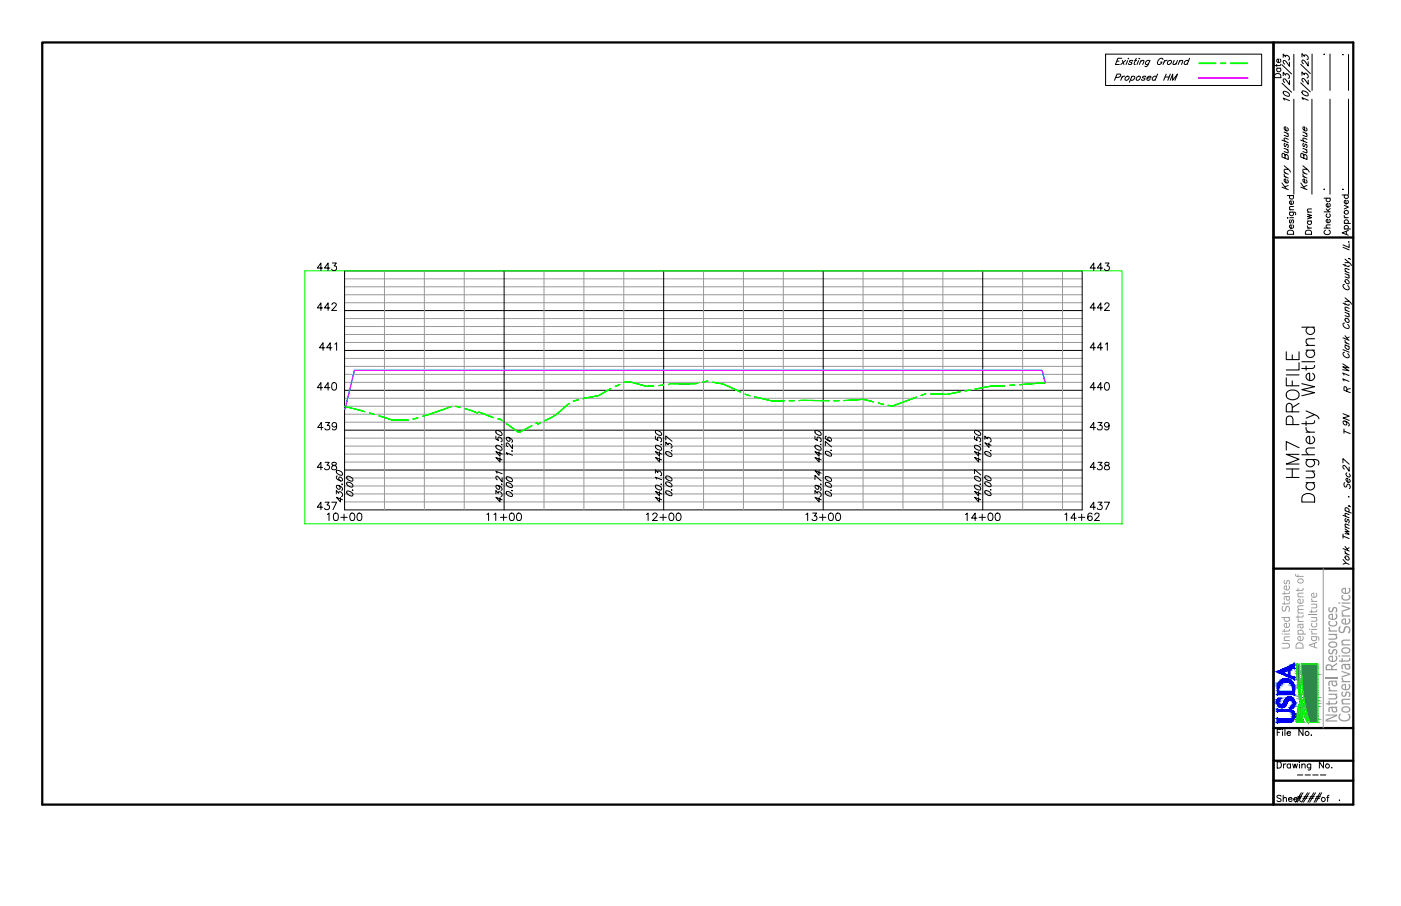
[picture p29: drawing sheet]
<svg xmlns="http://www.w3.org/2000/svg" width="432mm" height="279mm" viewBox="0 0 432 279" stroke-linecap="round" stroke-linejoin="round" font-family="sans-serif">
<defs><g id="words">
<text font-size="9" x="407.3" y="156.2" transform="rotate(-90 407.3 156.2)">Daugherty Wetland</text>
<text font-size="7.3" x="401.1" y="148.3" transform="rotate(-90 401.1 148.3)">HM7 PROFILE</text>
<text font-size="6.4" x="398.1" y="248.7">####</text>
<g font-size="6" fill="#989898">
<text x="412.1" y="222.9" transform="rotate(-90 412.1 222.9)">Natural Resources</text>
<text x="416.1" y="222.7" transform="rotate(-90 416.1 222.7)">Conservation Service</text>
</g>
<g font-size="5.1">
<text x="395.7" y="25" transform="rotate(-90 395.7 25)">Date</text>
<text x="405.2" y="73.5" transform="rotate(-90 405.2 73.5)">Drawn</text>
<text x="416.8" y="132.6" transform="rotate(-90 416.8 132.6)">9N</text>
<text x="416.8" y="146.6" transform="rotate(-90 416.8 146.6)">27</text>
</g>
<g font-size="4.7">
<text x="410.7" y="73.5" transform="rotate(-90 410.7 73.5)">Checked</text>
<text x="416.5" y="118.9" transform="rotate(-90 416.5 118.9)">11W</text>
<text x="416.8" y="151.7" transform="rotate(-90 416.8 151.7)">Sec T R</text>
</g>
<g font-size="4.1" fill="#989898">
<text x="397.5" y="200.3" transform="rotate(-90 397.5 200.3)">United States</text>
<text x="401.8" y="200.4" transform="rotate(-90 401.8 200.4)">Department of</text>
<text x="405.9" y="200.1" transform="rotate(-90 405.9 200.1)">Agriculture</text>
</g>
<g font-size="2.6">
<text x="412.7" y="59.5">.</text>
<text x="398.8" y="240.2">----</text>
<text x="411.7" y="248">.</text>
</g>
</g></defs>
<!-- layer: 1.C3d.Prof -->
<g fill="none" stroke="#000" stroke-width=".31">
<path d="M99.4 95h-1.6l1.1-1.6v2.3M99.4 82.7h-1.6l1.1-1.6v2.3M101.7 95h-1.7l1.1-1.6v2.3M101.7 82.7h-1.7l1.1-1.6v2.3M102.3 94l.5-.6h.4l.5 .5-.4 .7-1.1 1.1h1.5M102.4 81.1h1.3l-.7 .9a.77 .77 0 0 1 .7 .7 .77 .77 0 0 1-.6 .8 .77 .77 0 0 1-.9-.5M106.2 83.5h227.3v73.7h-227.3zM106.2 95.8h227.3M155.4 83.5v73.7M204.5 83.5v73.7M253.7 83.5v73.7M302.9 83.5v73.7"/>
<path d="M337.6 95h-1.6l1.1-1.6v2.3M337.6 82.7h-1.6l1.1-1.6v2.3M339.9 95h-1.7l1.1-1.6v2.3M339.9 82.7h-1.7l1.1-1.6v2.3M340.5 94l.5-.6 .6 .1 .2 .4-.3 .7-1.1 1.1h1.5M340.6 81.1h1.2l-.6 .9a.77 .77 0 0 1 .5 1.3 .77 .77 0 0 1-1.3-.3M99.4 119.5h-1.6l1.1-1.5v2.3M100.1 107.3h-1.6l1.1-1.6v2.3M101.7 119.5h-1.7l1.1-1.5v2.3M102.3 107.3h-1.6l1.1-1.6v2.3M102.6 118.1a.74 .74 0 0 1 1.1 .3v.6a1.03 1.03 0 0 1-.6 1.3h-.2a1.5 1.5 0 0 1-.3-2.2zM103.2 106.1l.5-.4v2.3"/>
<path d="M106.2 108.1h227.3M337.6 119.5h-1.6l1.1-1.5v2.3M337.6 107.3h-1.6l1.1-1.6v2.3M339.9 119.5h-1.7l1.1-1.5v2.3M339.9 107.3h-1.7l1.1-1.6v2.3M340.7 118.1a.73 .73 0 0 1 1.1 .3l.1 .6a1.03 1.03 0 0 1-.9 1.3 1.5 1.5 0 0 1-.3-2.2zM340.7 106.1l.6-.4v2.3M99.6 131.8h-1.7l1.1-1.5v2.3M100.3 130.3h1.3l-.7 .9a.76 .76 0 0 1 .7 .7 .76 .76 0 0 1-.6 .8 .76 .76 0 0 1-.9-.5M103.7 131.1a.72 .72 0 0 1-1 .5 .72 .72 0 0 1-.2-1.1 .72 .72 0 0 1 1.2 .1v.5a1.03 1.03 0 0 1-.8 1.5l-.5-.4M106.2 132.7h227.3M106.2 120.4h227.3"/>
<path d="M152.8 134.5v.9l.9 .5-.3-.8a.73 .73 0 0 1 1.1 0 .73 .73 0 0 1-.1 1.1M152.9 137.4a1.28 1.28 0 0 1 1.7 1.4 1.31 1.31 0 0 1-1.7-1.4zM152.9 132.8a1.28 1.28 0 0 1 1.7 1.4 1.31 1.31 0 0 1-1.7-1.4zM154.1 139.3v1.4l-1.3-1.4 2 .7M154.6 137v.2zM156.6 134.9l.5 .4 .1 .4a.69 .69 0 0 1-1 .2 .69 .69 0 0 1-.1-1 1.28 1.28 0 0 1 1.7 1.4l-.1 .1M157.8 139.1h.2zM158 137.1v1.3l-1.6-1.8a.61 .61 0 0 0-.4 .6 .61 .61 0 0 0 .5 .5M202 134.5v.9l.8 .5-.2-.8a.73 .73 0 0 1 1.1 0 .73 .73 0 0 1-.1 1.1M202.1 137.4a1.28 1.28 0 0 1 1.7 1.4 1.31 1.31 0 0 1-1.7-1.4zM202.1 132.8a1.28 1.28 0 0 1 1.7 1.4 1.31 1.31 0 0 1-1.7-1.4zM203.3 139.3v1.4l-1.3-1.4 1.9 .7"/>
<path d="M203.8 137v.2zM205.2 135.7v-1.3l1.9 1.7M205.2 137.3v-1l.7 .9v-.3a.74 .74 0 0 1 1.1 .2 .74 .74 0 0 1-.2 1M205.3 139.3a1.28 1.28 0 0 1 1.7 1.4 1.31 1.31 0 0 1-1.7-1.4zM207 138.9l.1 .2zM251.2 134.5v.9l.8 .5-.2-.8a.73 .73 0 0 1 1.1 0 .73 .73 0 0 1-.2 1.1M251.3 137.4a1.28 1.28 0 0 1 1.7 1.4 1.31 1.31 0 0 1-1.7-1.4zM251.3 132.8a1.28 1.28 0 0 1 1.7 1.4 1.31 1.31 0 0 1-1.7-1.4zM252.4 139.3v1.4l-1.2-1.4 1.9 .7M253 137v.2zM254.4 137.4v-1.3l1.9 1.7M254.5 139.2a1.28 1.28 0 0 1 1.7 1.4 1.31 1.31 0 0 1-1.7-1.4z"/>
<path d="M254.7 134.5h-.2a1.31 1.31 0 0 0 1.7 1.5 .67 .67 0 0 0-.2-.9 .67 .67 0 0 0-.9 .1l.5 .8M256.1 138.8l.2 .1zM300.3 134.5v.9l.9 .5-.2-.8a.77 .77 0 0 1 1.1 0 .77 .77 0 0 1 .1 1l-.3 .1M300.4 137.4a1.28 1.28 0 0 1 1.8 1.4 1.31 1.31 0 0 1-1.8-1.4zM300.4 132.8a1.28 1.28 0 0 1 1.8 1.4 1.31 1.31 0 0 1-1.8-1.4zM301.6 139.3v1.4l-1.3-1.4 2 .7M302.2 137v.2zM303.5 135.5v-1l.8 .8v-.3a.76 .76 0 0 1 1 .3 .76 .76 0 0 1-.2 1M303.6 139.3a1.28 1.28 0 0 1 1.7 1.4 1.31 1.31 0 0 1-1.7-1.4zM304.8 136.6v1.4l-1.3-1.4 2 .7M305.3 138.8v.3zM337.6 131.8h-1.6l1.1-1.5v2.3"/>
<path d="M338.4 130.3h1.2l-.7 .9a.76 .76 0 0 1 .8 .7 .76 .76 0 0 1-.6 .8 .76 .76 0 0 1-.9-.5M341.8 131.1a.72 .72 0 0 1-1 .5 .72 .72 0 0 1-.2-1.1 .72 .72 0 0 1 1.1 .1l.1 .5a1.03 1.03 0 0 1-.8 1.5l-.5-.4M99.4 156.4h-1.6l1.1-1.5v2.3M99.4 144.1h-1.6l1.1-1.5v2.3M100.2 154.9h1.2l-.6 .8a.78 .78 0 0 1 .6 1.3 .78 .78 0 0 1-1.4-.2M100.2 142.6h1.2l-.6 .8a.78 .78 0 0 1 .6 1.3 .78 .78 0 0 1-1.4-.2M100.9 158.7l.5-.5v2.3M102.2 154.9h1.5l-1.1 2.3M102.4 142.7v.7l.7 .2a.66 .66 0 0 1 .6 .6 .66 .66 0 0 1-.5 .7l-.8-.1-.2-.3a1.14 1.14 0 0 1 1.3-1.1l.2-.5a.88 .88 0 0 0-1.3-.2zM103.1 158.4a.74 .74 0 0 1 1.1 .3v1.4a.76 .76 0 0 1-.7 .4 .76 .76 0 0 1-.7-.4v-.9zM103.7 152.3v-1l.7 .8v-.3a.74 .74 0 0 1 1 .2 .74 .74 0 0 1-.2 1.1M103.7 145.1a1.28 1.28 0 0 1 1.8 1.4 1.31 1.31 0 0 1-1.8-1.4z"/>
<path d="M103.9 146.8h-.2a1.31 1.31 0 0 0 1.8 1.5 .67 .67 0 0 0-.2-.9 .67 .67 0 0 0-.9 .1l.5 .8M104.3 149.7l.5 .5 .1 .4a.65 .65 0 0 1-1 0 .65 .65 0 0 1 0-1l.4 .1a1.11 1.11 0 0 1 1.2 1.5h-.2M104.9 153.4v1.4l-1.2-1.4 1.9 .7M105.1 159.5h1.9M105.4 149.3l.2 .1zM106 158.6v1.9M106.2 145h227.3M106.9 151.5a1.28 1.28 0 0 1 1.8 1.4 1.31 1.31 0 0 1-1.8-1.4zM106.9 148.7a1.28 1.28 0 0 1 1.8 1.5 1.31 1.31 0 0 1-1.8-1.5zM106.9 146.9a1.28 1.28 0 0 1 1.8 1.5 1.31 1.31 0 0 1-1.8-1.5zM108.1 158.4a.73 .73 0 0 1 1.1 .3l.2 .5a1.04 1.04 0 0 1-.7 1.3h-.2a1.45 1.45 0 0 1-.4-2.1zM108.7 151.1l.1 .1z"/>
<path d="M110.3 158.4a.74 .74 0 0 1 1.1 .3v1.4a.73 .73 0 0 1-.6 .4 .73 .73 0 0 1-.7-.4l-.1-.9zM150 158.7l.6-.5v2.3M152.3 158.7l.5-.5v2.3M152.8 152.3v-1l.8 .8v-.3a.74 .74 0 0 1 1 .2 .74 .74 0 0 1-.2 1.1M153.2 145.9l-.4-.6 2 .8M153.4 149.7l.5 .5 .1 .4a.65 .65 0 0 1-.9 0 .65 .65 0 0 1 0-1l.3 .1a1.11 1.11 0 0 1 1.2 1.5h-.1M154.1 153.4v1.4l-1.3-1.4 2 .7M154.1 141.1v1.4l-1.3-1.4 2 .7M154.2 159.5h2M154.6 149.3l.2 .1zM154.8 147.4v1.2l-1.6-1.8a.61 .61 0 0 0-.4 .6 .61 .61 0 0 0 .5 .6M155.2 158.6v1.9"/>
<path d="M156.1 151.6a1.28 1.28 0 0 1 1.7 1.5 1.31 1.31 0 0 1-1.7-1.5zM156.1 148.9a1.28 1.28 0 0 1 1.7 1.4 1.31 1.31 0 0 1-1.7-1.4zM156.1 147a1.28 1.28 0 0 1 1.7 1.5 1.31 1.31 0 0 1-1.7-1.5zM156.4 140.2l-.4-.6 2 .8M157.3 158.4a.73 .73 0 0 1 1.1 .3l.1 .5a1.04 1.04 0 0 1-.6 1.3h-.3a1.45 1.45 0 0 1-.3-2.1zM157.8 151.2v.2zM159.5 158.4a.74 .74 0 0 1 1.1 .3 1.08 1.08 0 0 1 .1 1.3 1.08 1.08 0 0 1-1.2 .4l-.3-.9zM199.2 158.7l.6-.5v2.3M201.2 158.8l.4-.6 .8 .2 .1 .5-.3 .6-1.1 1h1.5M202 145.9v-1l.7 .8v-.3a.74 .74 0 0 1 1.1 .3 .74 .74 0 0 1-.2 1M202.1 149.7a1.28 1.28 0 0 1 1.7 1.4 1.31 1.31 0 0 1-1.7-1.4zM202.4 147.7l-.4-.5 1.9 .7"/>
<path d="M203.3 153.4v1.4l-1.3-1.4 1.9 .7M203.3 151.6v1.4l-1.3-1.5 1.9 .8M203.3 141.1v1.4l-1.3-1.4 1.9 .7M203.4 159.5h2M203.7 149.3l.2 .1zM204.4 158.6v1.9M205.3 151.4a1.28 1.28 0 0 1 1.7 1.4 1.31 1.31 0 0 1-1.7-1.4zM205.3 148.6a1.28 1.28 0 0 1 1.7 1.5 1.31 1.31 0 0 1-1.7-1.5zM205.3 146.8a1.28 1.28 0 0 1 1.7 1.5 1.31 1.31 0 0 1-1.7-1.5zM206.5 158.4a.73 .73 0 0 1 1.1 .3l.1 .5a1.04 1.04 0 0 1-.7 1.3h-.2a1.45 1.45 0 0 1-.3-2.1zM206.9 151.1h.2zM208.7 158.4a.74 .74 0 0 1 1.1 .3 1.08 1.08 0 0 1 .1 1.3 1.08 1.08 0 0 1-1.2 .4l-.3-.9z"/>
<path d="M248.4 158.7l.5-.5v2.3M250.5 158.2h1.2l-.7 .9a.76 .76 0 0 1 .8 .7 .76 .76 0 0 1-.6 .8 .76 .76 0 0 1-.9-.5M251.2 147.9v-1.3l1.9 1.7M251.2 152.3v-1l.7 .8v-.3a.74 .74 0 0 1 1 .2 .74 .74 0 0 1-.2 1.1M251.8 149.7l.5 .5 .1 .4a.65 .65 0 0 1-1 0 .65 .65 0 0 1 .1-1l.3 .1a1.11 1.11 0 0 1 1.2 1.5h-.2M252.4 153.4v1.4l-1.2-1.4 1.9 .7M252.4 145.2v1.4l-1.2-1.4 1.9 .7M252.4 141.1v1.4l-1.2-1.4 1.9 .7M252.6 159.5h1.9M252.9 149.3l.2 .1zM253.6 158.6v1.9M254.5 151.5a1.28 1.28 0 0 1 1.7 1.5 1.31 1.31 0 0 1-1.7-1.5z"/>
<path d="M254.5 148.8a1.28 1.28 0 0 1 1.7 1.4 1.31 1.31 0 0 1-1.7-1.4zM254.5 147a1.28 1.28 0 0 1 1.7 1.4 1.31 1.31 0 0 1-1.7-1.4zM255.6 158.4a.73 .73 0 0 1 1.2 .3l.1 .5a1.04 1.04 0 0 1-.7 1.3h-.2a1.45 1.45 0 0 1-.4-2.1zM256.1 151.2l.2 .1zM257.9 158.4a.74 .74 0 0 1 1.1 .3 1.08 1.08 0 0 1 .1 1.3 1.08 1.08 0 0 1-1.2 .4l-.4-.9zM297.6 158.7l.5-.5v2.3M300.3 146.1v-1.3l2 1.7M300.4 149.7a1.28 1.28 0 0 1 1.8 1.4 1.31 1.31 0 0 1-1.8-1.4zM300.4 146.9a1.28 1.28 0 0 1 1.8 1.5 1.31 1.31 0 0 1-1.8-1.5zM301.1 159.8h-1.7l1.2-1.6v2.3M301.6 153.4v1.4l-1.3-1.4 2 .7M301.6 151.6v1.4l-1.3-1.5 2 .8"/>
<path d="M301.6 141.1v1.4l-1.3-1.4 2 .7M301.7 159.5h2M302.1 149.3l.2 .1zM302.7 158.6v1.9M303.6 151.3a1.28 1.28 0 0 1 1.7 1.5 1.31 1.31 0 0 1-1.7-1.5zM303.6 148.6a1.28 1.28 0 0 1 1.7 1.4 1.31 1.31 0 0 1-1.7-1.4zM303.6 146.8a1.28 1.28 0 0 1 1.7 1.4 1.31 1.31 0 0 1-1.7-1.4zM304.8 158.4a.73 .73 0 0 1 1.1 .3l.1 .5a1.04 1.04 0 0 1-.6 1.3h-.3a1.45 1.45 0 0 1-.3-2.1zM305.3 151l.2 .1zM307 158.4a.74 .74 0 0 1 1.1 .3l.2 .5a1.02 1.02 0 0 1-.7 1.3h-.2a1.45 1.45 0 0 1-.4-2.1zM328.2 158.7l.5-.5v2.3M331.7 159.8h-1.6l1.1-1.6v2.3"/>
<path d="M332.4 159.5h2M333.4 158.6v1.9M336.6 158.6l-.1-.2a.74 .74 0 0 0-1.2 .3 1.35 1.35 0 0 0 .6 1.8 .71 .71 0 0 0 .8-.6 .71 .71 0 0 0-.7-.8 .71 .71 0 0 0-.7 .7M337.4 158.8l.5-.6 .8 .2v.7l-1.3 1.4h1.5M337.6 156.4h-1.6l1.1-1.5v2.3M337.6 144.1h-1.6l1.1-1.5v2.3M338.4 154.9h1.2l-.7 .8a.77 .77 0 0 1 .7 1.3 .77 .77 0 0 1-1.4-.2M338.4 142.6h1.2l-.7 .8a.77 .77 0 0 1 .7 1.3 .77 .77 0 0 1-1.4-.2M340.4 154.9h1.5l-1.1 2.3M340.6 142.7v.7l.7 .2a.66 .66 0 0 1 .6 .6 .66 .66 0 0 1-.5 .7l-.8-.1-.2-.3a1.15 1.15 0 0 1 1.3-1.1l.1-.5a.85 .85 0 0 0-1.2-.2z"/>
</g>
<g fill="none" stroke="#989898" stroke-width=".31">
<path d="M106.2 98.2h227.3M106.2 93.4h227.3M106.2 90.9h227.3M106.2 88.4h227.3M106.2 86h227.3M118.5 83.5v73.7M130.8 83.5v73.7M143.1 83.5v73.7M167.7 83.5v73.7M180 83.5v73.7M192.3 83.5v73.7M216.8 83.5v73.7"/>
<path d="M229.1 83.5v73.7M241.4 83.5v73.7M266 83.5v73.7M278.3 83.5v73.7M290.6 83.5v73.7M315.2 83.5v73.7M327.5 83.5v73.7M106.2 117.9h227.3M106.2 115.4h227.3M106.2 113h227.3M106.2 110.5h227.3M106.2 105.6h227.3"/>
<path d="M106.2 103.2h227.3M106.2 100.7h227.3M106.2 137.6h227.3M106.2 135.1h227.3M106.2 130.2h227.3M106.2 127.7h227.3M106.2 125.3h227.3M106.2 122.8h227.3M106.2 154.8h227.3M106.2 152.3h227.3M106.2 149.9h227.3M106.2 147.4h227.3"/>
<path d="M106.2 142.5h227.3M106.2 140h227.3"/>
</g>
<g fill="none" stroke="#0f0" stroke-width=".33">
<path d="M93.9 83.5h251.9v78h-251.9zM188.2 119.8l-3.7 2.2-4.8 .9M191 118.6l-1.4 .6M192.5 117.9l1.3-.2 5.5 1.4 2.1-.1M204.5 118.8l-1.6 .1M215.1 118.1l-1 .2h-6.2a1.7 1.7 0 0 0-1.9 .3M218.2 117.6l-1.6 .2M219.7 117.9l3.3 .6 5.3 2.4M309.7 119a26.4 26.4 0 0 0-9.2 1M312.7 118.7l-1.5 .1M322.1 118l-7.9 .6M106.2 125.3l6.2 1.7"/>
<path d="M113.9 127.4l1.4 .4M116.8 128.3l3.8 1.2h5.2M128.8 128.8l-1.5 .4M139 125.4l-8.7 3M140.5 125.3l1.4 .4M143.4 126.1l3.7 1.2 .6-.2 4.4 1.7M153.5 129.2l.5-.1 .8 .6M156.1 130.7l3.9 2.7 3.9-2.1M166.6 130.4l-.8 .4-.3-.4-.2 .2M175.4 124.5a24.9 24.9 0 0 1-6.4 4.7l-1.1 .5M178.2 123.3l-1.5 .4M229.7 121.6l1.4 .4"/>
<path d="M232.6 122.4l5.5 1.3 3.6-.1M243.2 123.6h1.6M246.3 123.5l9.2 .1M257 123.6h1.6M260.1 123.5h1.2a15.8 15.8 0 0 1 7.9 .4M270.7 124.3l1.5 .3M282.4 122.5l-7.5 2.8-1.2-.3M285.3 121.4l-1.4 .6M296 120.8l-4.3 .8-4.9-.2M299 120.3l-1.5 .3"/>
</g>
<path d="M109.2 114.2l-2.8 12 2.8-12h212l.9 3.8-.9-3.8zM322.1 118l-.9-3.8h-212l-2.8 12" fill="none" stroke="#0ff" stroke-width=".33"/>
<path d="M322.1 118l-.9-3.8h-212l-2.8 12" fill="none" stroke="#f0f" stroke-width=".33"/>
<!-- layer: 4.Tblk.Brdr.Line -->
<path d="M13 13.1h404.1v235h-404.1zM392.5 13.1v235M392.5 73.2h24.6M392.5 175.4h24.6M392.5 234.6h24.6M392.5 224.5h24.6M392.5 240.8h24.6" fill="none" stroke="#000" stroke-width=".7"/>
<!-- layer: 4.Tblk.Text -->
<g fill="none" stroke="#000" stroke-width=".31">
<path d="M398.8 16.7v11.2M404.4 16.7v11.2M409.9 16.7v11.2M415.6 16.8v11.1M398.8 30.6v29.3M404.3 30.6v29.3M409.9 30.6v29.3M415.6 30.6v29.3M396.8 60.3h1.9M396.8 67.1h.2zM397.1 71.2l.4-.2 .9 .2 .3 1.1h-1.9v-.7zM397.4 65.4l1.7 .1 .2 .3v.4"/>
<path d="M397.4 64.7h1.3M397.5 67.1h1.2M397.7 67.8l-.3 .4 .1 .5h.4l.3-.8 .2-.1 .3 .4-.3 .6M397.7 65.4a.62 .62 0 0 0-.1 .9 .62 .62 0 0 0 .9 0 .62 .62 0 0 0-.1-.9M397.7 60.3a.62 .62 0 0 0-.1 .9 .62 .62 0 0 0 .9 0 .62 .62 0 0 0-.1-.9M398.4 69.4a.61 .61 0 0 1 .2 .9 .61 .61 0 0 1-.9 0 .61 .61 0 0 1 .1-.9h.2v1.1M398.4 61.9a.61 .61 0 0 1 .2 .9 .61 .61 0 0 1-.9 0 .61 .61 0 0 1 .1-.9h.2v1.1M398.7 63.7l-1.2 .1-.1 .4 .4 .5M414.3 63.3l1.3 .6-1.3 .5M414.3 67.1h1.3M414.3 70.6h1.9M414.3 68.9h1.9"/>
<path d="M414.3 66.4l.1 .5 .4 .2M414.6 70.6a.62 .62 0 0 1-.1-.9 .62 .62 0 0 1 .9 0 .62 .62 0 0 1-.1 .9M414.6 68.9a.62 .62 0 0 1-.1-.9 .62 .62 0 0 1 .9 0 .62 .62 0 0 1-.1 .9M414.6 60.1a.62 .62 0 0 0-.1 .9 .62 .62 0 0 0 .9 0 .62 .62 0 0 0-.1-.9M415 71.4v.9M415.3 61.8a.61 .61 0 0 1 .2 .9 .61 .61 0 0 1-1 0 .61 .61 0 0 1 .2-.9h.1v1.1M415.6 71.1l-1.9 .7 1.9 .7M393.7 234.9h.6a1.04 1.04 0 0 1 .6 1 1.04 1.04 0 0 1-.6 1h-.6zM393.7 225.8h.7M394.8 224.9h-1.1v1.9M395.3 225.6v1.2M395.3 224.9v.2z"/>
<path d="M395.6 235.6v1.3M396 224.9v1.9M396.3 235.6l-.4 .1-.3 .4M396.7 226.1h1.1a.61 .61 0 0 0-.7-.5 .61 .61 0 0 0-.6 .6 .61 .61 0 0 0 .6 .6l.7-.2M397.8 235.8a.6 .6 0 0 0-.9 0 .6 .6 0 0 0 0 .8 .6 .6 0 0 0 .9 0M397.8 235.6v1.3M398.4 235.6l.4 1.3 .3-1.3 .4 1.3 .4-1.3M400.5 235.7v1.2M400.5 234.9v.2zM401.2 236l.5-.4 .4 .1 .2 1.2M401.2 235.6v1.3M401.6 224.9v1.9l-1.3-1.9v1.9"/>
<path d="M404 235.6l-.1 1.7-.7 .1M404 235.8a.62 .62 0 0 0-.9-.1 .62 .62 0 0 0 0 1 .62 .62 0 0 0 .9-.1M404.1 226.7h.2zM407.9 234.9v2l-1.3-2v2M410.5 236.7v.2zM394.8 245.5l-.4-.2h-.7v.6l1 .5 .1 .5-.4 .3-.8-.3M395.5 246.3l.4-.4 .5 .1 .1 1.2M395.5 245.3v1.9"/>
<circle cx="414.9" cy="65.5" r=".64"/>
<circle cx="402.8" cy="226.2" r=".63"/>
<circle cx="409.1" cy="236.2" r=".62"/>
</g>
<!-- layer: 2.Text.Note -->
<g fill="none" stroke="#000" stroke-width=".31">
<path d="M395.1 20l3 2.8M400.9 19.9l3 2.8M401.3 17.6v-1.1l.7 .9v-.3a.76 .76 0 0 1 1 .3 .76 .76 0 0 1-.2 1M403.2 19.1v1.2l-.9-1.3-.7-.5a.58 .58 0 0 0-.3 .6 .58 .58 0 0 0 .4 .5M408.2 16.7v.2zM413.9 16.8l.1 .1zM395.1 25.7l3 2.8M395.6 28.2a1.31 1.31 0 0 1 1.7 1.4 1.28 1.28 0 0 1-1.7-1.4zM395.9 30.9l-.4-.6 1.9 .7M396.8 39.4l.3 .7a.75 .75 0 0 1-1 0 .75 .75 0 0 1-.2-.9h.4v1.1M400.9 25.5l3 2.8M401.3 23.2v-1l.7 .8v-.2a.76 .76 0 0 1 1 .2 .76 .76 0 0 1-.2 1"/>
<path d="M401.4 28.1a1.31 1.31 0 0 1 1.7 1.4 1.28 1.28 0 0 1-1.7-1.4zM401.6 30.8l-.3-.7 1.9 .8M402.5 39.4l.3 .7a.75 .75 0 0 1-.9 0 .75 .75 0 0 1-.2-.9h.4v1.1M403.2 24.7v1.3l-1.6-1.8a.58 .58 0 0 0-.3 .6 .58 .58 0 0 0 .4 .5M395.1 57.7l2 .8M395.1 56.4l1.3 1.8M395.1 43.2l2 .8M395.8 51.1l1.3 1.1h-1.3M395.8 54.4l1.3 .5M395.8 53.2l1.3 .5M395.8 45.7l1.3 .5M395.8 40.7l1.3 .5"/>
<path d="M395.8 53.7l.1 .5 .4 .4M395.8 52.5l.1 .5 .4 .5M396.1 48l.3-.4 .5 .3 .2 1.3-2-.8 .2-1.1h.4l.2 .3 .2 1.2M396.1 44.2l-.3 .3 .1 .6 .3 .1 .3-.7h.3l.3 .5-.3 .5M396.7 46.1l.4 .6-.1 .4-1.2-.4M396.7 41.1l.4 .6-.1 .4-1.2-.4M396.8 55.5l.3 .5a.65 .65 0 0 1-.8 .4 .65 .65 0 0 1-.5-.7l.1-.4h.4v1.1M397.1 43l-1.2-.4-.1 .4 .4 .6M397.1 52.2l.6 .9M397.1 57.2l-1.2 .4M400.9 57.7l1.9 .8M400.9 56.4l1.3 1.8"/>
<path d="M400.9 43.2l1.9 .8M401.6 51.1l1.2 1.1h-1.2M401.6 54.4l1.2 .5M401.6 53.2l1.2 .5M401.6 45.7l1.2 .5M401.6 40.7l1.2 .5M401.6 53.7v.5l.5 .4M401.6 52.5v.5l.5 .5M401.8 48l.4-.4 .5 .3 .1 1.3-1.9-.8 .1-1.1h.5l.2 .3 .1 1.2M401.8 44.2l-.2 .3v.6l.4 .1 .5-.7 .3 .5v.5h-.3M402.5 46.1l.3 .6v.4l-1.2-.4M402.5 41.1l.3 .6v.4l-1.2-.4"/>
<path d="M402.5 55.5l.3 .5a.65 .65 0 0 1-.7 .4 .65 .65 0 0 1-.5-.7v-.4h.5v1.1M402.8 52.2l.7 .9M402.8 57.2l-1.1 .4M402.8 43l-1.2-.4v.4l.3 .6M408.2 58.3v.2zM413.9 76.3l1.9 .8M414.6 79.9l1.2 1.1h-1.2M415.7 74.6l.1 .1zM415.7 79.7l.5 .3M415.8 75.2v1.1l-1.9-.8M413.9 93.5l1.6 .6h.2l.1-.3M413.9 81.6l1.6 .6h.2l.1-.3"/>
<path d="M414.4 99.6a.77 .77 0 0 0-.5 .9 .77 .77 0 0 0 .7 .6l1.1 .1 .1-.5-.4-.7M414.4 87.7a.77 .77 0 0 0-.5 .8 .77 .77 0 0 0 .7 .7l1.1 .1 .1-.6-.4-.6M414.6 91.8l1.2 1.1-1.2 .1M414.6 96.3l1.2 .5M414.6 95.6l1.2 .5M414.6 81.5v.6M414.6 93.4v.6M414.6 84.4l1.2 .5M414.6 83.7l1.2 .5M414.6 98.3a.77 .77 0 0 1 1 .2 .77 .77 0 0 1 0 1l-.8-.3-.2-.5zM414.6 86.4a.77 .77 0 0 1 1 .2 .77 .77 0 0 1 0 .9l-1-.5zM415.5 96.7l.3 .6-.1 .4-1.1-.4"/>
<path d="M415.5 84.8l.3 .6-.1 .4-1.1-.4M415.8 95.1l-1.2-.4v.4l.3 .6M415.8 83.2l-1.2-.4v.4l.3 .6M415.8 92.9l.7 .9M415.8 81l.7 .9M413.9 107.8l1.9 .8M413.9 104.2l1.9 .8M414.4 108.6a.77 .77 0 0 0-.5 .9 .77 .77 0 0 0 .7 .6l.5 .2 .6-.1 .1-.5-.4-.6M414.6 106.4l1.2 .5M414.6 105.6l1.2 .5M414.6 103.5l.9 1.3M414.6 104.9v.5l.5 .5"/>
<path d="M414.8 106.5a.71 .71 0 0 0 0 1 .71 .71 0 0 0 1 0l-.2-.7M415.8 103.9l-.7 .4M413.9 158.9l1.9 .8M414.6 157.4l1.9 .8M414.8 159.9l-.2 .3v.6l.4 .1 .3-.7h.3l.2 .5-.2 .6M414.8 157.6l-.2-.8a.72 .72 0 0 1 1 .1 .72 .72 0 0 1 0 1M415.7 156v.2v-.2l.5 .3M415.8 158.7l-1.2-.4v.4l.3 .6M413.9 169.2l1.9 .7M413.9 165.3l1.9 .8M413.9 164.7v1.3M414.6 163.1l1.2 .9-1.2-.2 1.2 .9-1.2-.1"/>
<path d="M414.6 168.5l.9 1.3M414.6 162.5l1.2 .5M414.6 169.9v.5l.5 .4M415.8 162l-1.2-.4v.4l.3 .6M415.8 168.9l-.7 .4"/>
</g>
<!-- layer: 4.Tblk.Logo -->
<path d="M407.8 175.4v49.1" fill="none" stroke="#989898" stroke-width=".31"/>
<g fill="#00f" stroke="#00f" stroke-width=".31">
<path d="M394.1 218.8h2.7z"/>
<path d="M396.8 218.8h.8z"/>
<path d="M397.8 218.9l.2 .1z"/>
<path d="M398 219l.2 .1z"/>
<path d="M398.2 219.1l.2 .1z"/>
<path d="M396.8 219.3h.7z"/>
<path d="M394 219.3h2.8z"/>
<path d="M398.6 220.2v.2z"/>
<path d="M399 220.2l.1 .2z"/>
<path d="M398.6 220.8v.1z"/>
<path d="M399.1 220.8v.1z"/>
<path d="M398.5 221v.2z"/>
<path d="M399 221v.2z"/>
<path d="M397.4 221.7h.2z"/>
<path d="M397.1 221.7h.3z"/>
<path d="M393.9 221.7h3.2z"/>
<path d="M393.7 221.8v.1z"/>
<path d="M398.8 221.8l-.1 .1z"/>
<path d="M393.7 221.9v.2z"/>
<path d="M398.7 221.9l-.1 .2z"/>
<path d="M393.7 222.1v.2z"/>
<path d="M398.6 222.1l-.1 .2z"/>
<path d="M398.5 222.3l-.1 .1z"/>
<path d="M398.2 222.5l.2-.1z"/>
<path d="M398.1 222.6l.1-.1z"/>
<path d="M397.9 222.7l.2-.1z"/>
<path d="M397.7 222.7h.2z"/>
<path d="M397.4 222.8h.1z"/>
<path d="M394 222.8h.5z"/>
</g>
<g fill="#0037dd" stroke="#0037dd" stroke-width=".31">
<path d="M394.7 206.7h2.8z"/>
<path d="M393.6 207.2h2.4z"/>
<path d="M396.7 208.5h1.2z"/>
<path d="M396.1 209.2h.4z"/>
<path d="M397 210.4h1.4z"/>
<path d="M397.5 210.6h1.1z"/>
<path d="M393.7 214.2h.2z"/>
<path d="M393.7 215.9h.5z"/>
<path d="M395.1 217.4h1.3z"/>
<path d="M397.8 218.1h1z"/>
<path d="M394.8 218.2h.5z"/>
<path d="M394.9 218.2h.2z"/>
<path d="M397.4 218.3h1.3z"/>
<path d="M393.7 219.3h.2z"/>
<path d="M398.4 219.8h.5z"/>
<path d="M398.5 220h.5z"/>
<path d="M397.4 221.7h1.5z"/>
<path d="M393.7 222.8h.2z"/>
<path d="M398.8 204.8l.2 .1zM398.8 204.8l.2 .1z"/>
<path d="M398.7 204.9h.3zM398.6 204.9h.4z"/>
<path d="M398.6 204.9l.4 .1zM398.4 205h.6z"/>
<path d="M398.4 205l.6 .1zM398.2 205.1h.8z"/>
<path d="M398.2 205.1l.8 .1zM398 205.2h1z"/>
<path d="M398 205.2l1 .1zM397.8 205.3h1.2z"/>
<path d="M397.8 205.3l1.2 .2v-.2zM397.5 205.5l.3-.2 1.2 .2z"/>
<path d="M397.5 205.5l1.5 .1zM397.2 205.6h1.8z"/>
<path d="M397.2 205.6h1.8zM397 205.6h2z"/>
<path d="M397 205.6l2 .2zM396.7 205.8h2.3z"/>
<path d="M396.7 205.8h2.3zM396.6 205.8h2.4z"/>
<path d="M396.6 205.8l2.4 .1zM396.4 205.9h2.6z"/>
<path d="M396.4 205.9l2.6 .1zM396.1 206h2.9z"/>
<path d="M398.7 206h.3zM398.7 206h.3z"/>
<path d="M396.1 206h2.6zM396 206h2.6z"/>
<path d="M396 206l2.6 .1zM396 206l2.6 .1z"/>
<path d="M398.8 206l.2 .1zM398.8 206l.2 .1z"/>
<path d="M396 206.1h2.6zM395.9 206.1h2.5z"/>
<path d="M395.9 206.1h2.5zM395.8 206.2h2.5z"/>
<path d="M395.8 206.2h2.5zM395.7 206.3h2.5z"/>
<path d="M395.7 206.3h2.5zM395.5 206.3h2.5z"/>
<path d="M395.5 206.3h2.5zM395.4 206.4h2.4z"/>
<path d="M395.4 206.4h2.4zM395.3 206.4h2.5z"/>
<path d="M395.3 206.4h2.5zM395.2 206.5h2.4z"/>
<path d="M395.2 206.5h2.4zM395.1 206.5h2.4z"/>
<path d="M395.1 206.5l2.4 .1zM394.9 206.6h2.6z"/>
<path d="M394.9 206.6l2.6 .1zM394.7 206.7h2.8zM394.6 206.7h2.9z"/>
<path d="M397.1 206.7l.4 .1zM397.1 206.7l.4 .1z"/>
<path d="M394.6 206.7h2.5zM394.4 206.8h2.5z"/>
<path d="M394.4 206.8h2.5zM394.3 206.9h2.4z"/>
<path d="M394.3 206.9h2.4zM394 206.9h2.5z"/>
<path d="M394 206.9h2.5zM393.7 207.1h2.4z"/>
<path d="M393.7 207.1h2.4zM393.7 207.1l2.3 .1zM393.5 207.2h2.5z"/>
<path d="M393.5 207.2h2.5zM393.5 207.2h2.5z"/>
<path d="M393.5 207.2h2.4zM393.5 207.2h2.5z"/>
<path d="M393.5 207.2h2.4zM393.5 207.2h2.4z"/>
<path d="M393.6 207.2h2.3zM393.6 207.2h2.2z"/>
<path d="M393.7 207.2l1.6 .2 .5-.2zM393.7 207.2l1.6 .2z"/>
<path d="M394.1 207.4h1.2zM394.1 207.4l1.2 .1z"/>
<path d="M394.2 207.5l1.9 .3-.8-.3zM394.2 207.5l1.9 .3h-1.1z"/>
<path d="M397.1 206.8l.4 1.4v-1.4zM397.1 206.8l.4 1.4h-.4z"/>
<path d="M395 207.8l2.1 .4-1-.4zM395 207.8l2.1 .4h-1.2z"/>
<path d="M397.1 208.2h.4zM397.1 208.2h.4z"/>
<path d="M395.9 208.2h1.2zM395.9 208.2h1.2z"/>
<path d="M396 208.2l1.5 .2v-.2zM396 208.2l1.5 .2z"/>
<path d="M396.4 208.4l1.3 .1zM396.4 208.4l1.3 .1z"/>
<path d="M396.5 208.5h1.4zM396.5 208.5h1.4zM396.7 208.5h1.2z"/>
<path d="M396.7 208.5l1.5 .2zM396.7 208.5l1.5 .2z"/>
<path d="M397 208.7l1.4 .1zM397 208.7l1.4 .1z"/>
<path d="M397.2 208.8h1.3zM397.2 208.8h1.3z"/>
<path d="M397.3 208.8h1.3zM397.3 208.8h1.3z"/>
<path d="M398.8 208.8h.2zM398.8 208.8h.2zM398.8 208.8h.2z"/>
<path d="M397.4 208.8h1.3zM397.4 208.8h1.3z"/>
<path d="M398.8 208.8h.2zM398.7 208.8h.3z"/>
<path d="M397.4 208.8h1.3zM397.4 208.8h1.3z"/>
<path d="M397.4 208.8l1.6 .2zM397.4 208.8l1.6 .2z"/>
<path d="M397.7 209l1.3 .1v-.1zM397.7 209l1.3 .1z"/>
<path d="M396.1 209.2l.4 .1zM396 209.3h.5z"/>
<path d="M396 209.3h.7zM395.9 209.3h.8z"/>
<path d="M395.9 209.3h.9zM395.8 209.3h1z"/>
<path d="M398.1 209.1l.9 .2v-.2zM398.1 209.1l.9 .2z"/>
<path d="M395.8 209.3h1.2zM395.6 209.3h1.4z"/>
<path d="M395.6 209.3l1.4 .1zM395.6 209.3l1.4 .1z"/>
<path d="M395.6 209.4h1.6zM395.4 209.4h1.8z"/>
<path d="M398.5 209.3l.5 .1zM398.5 209.3l.5 .1z"/>
<path d="M395.4 209.4h1.9zM395.3 209.4h2z"/>
<path d="M398.7 209.4l.3 .1zM398.7 209.4l.3 .1z"/>
<path d="M395.3 209.4l2.2 .1zM395.1 209.5h2.4z"/>
<path d="M395.1 209.5l2.4 .1zM395.1 209.5l2.4 .1z"/>
<path d="M398.8 209.5l.2 .2zM398.8 209.5l.2 .2z"/>
<path d="M395 209.6l2.8 .1zM394.8 209.7h3z"/>
<path d="M394.8 209.7h3zM394.8 209.7h3z"/>
<path d="M394.8 209.7l3.2 .2-.2-.2zM394.8 209.7l3.2 .2h-3.4z"/>
<path d="M394.6 209.9l3.5 .1zM394.6 209.9l3.5 .1z"/>
<path d="M394.6 210l3.6 .1zM394.4 210.1h3.8z"/>
<path d="M394.4 210.1l3.8 .1zM394.4 210.1l3.8 .1z"/>
<path d="M394.4 210.2l4 .1zM394.4 210.2l4 .1h-4.2z"/>
<path d="M394.2 210.3l4.2 .1zM394.2 210.3l4.2 .1z"/>
<path d="M394.2 210.4h1.7zM394.2 210.4h1.9z"/>
<path d="M396.4 210.4h2zM396.4 210.4h2z"/>
<path d="M396.7 210.4h1.7zM396.7 210.4h1.7z"/>
<path d="M394.2 210.4h1.7zM394.2 210.4h1.4z"/>
<path d="M396.9 210.4h1.5zM396.9 210.4h1.5zM397 210.4h1.4z"/>
<path d="M394.2 210.4h1.4zM394.2 210.4l1.1 .1z"/>
<path d="M397.1 210.4l1.4 .1zM397.1 210.4l1.4 .1z"/>
<path d="M397.3 210.5l1.3 .1zM397.3 210.5l1.3 .1zM397.5 210.6h1.1z"/>
<path d="M394.1 210.5h1.2zM394.1 210.5l1 .1zM394 210.6h1.1zM394 210.6h1.1z"/>
<path d="M397.5 210.6l1.1 .1zM397.5 210.6l1.1 .1z"/>
<path d="M397.7 210.7l1 .1zM397.7 210.7l1 .1z"/>
<path d="M397.8 210.8h.9zM397.8 210.8h.9z"/>
<path d="M394 210.6l.8 .2 .3-.2zM394 210.6l.8 .2h-.9z"/>
<path d="M397.8 210.8l.9 .1zM397.8 210.8l.9 .1z"/>
<path d="M393.9 210.8l.7 .2 .2-.2zM393.9 210.8l.7 .2h-.7z"/>
<path d="M398 210.9l.7 .1zM398 210.9l.7 .1z"/>
<path d="M393.9 211h.7zM393.9 211h.7z"/>
<path d="M398 211h.8zM398 211h.8z"/>
<path d="M398.1 211l.7 .1zM398.1 211l.7 .1z"/>
<path d="M393.9 211l.5 .3 .2-.3zM393.9 211l.5 .3h-.6z"/>
<path d="M398.2 211.1l.6 .2zM398.2 211.1l.6 .2z"/>
<path d="M398.2 211.3h.7zM398.2 211.3h.7z"/>
<path d="M393.8 211.3h.6zM393.8 211.3l.6 .1z"/>
<path d="M398.2 211.3l.7 .1zM398.2 211.3l.7 .1z"/>
<path d="M393.8 211.4h.6zM393.8 211.4l.5 .1z"/>
<path d="M398.3 211.4l.6 .1zM398.3 211.4l.6 .1z"/>
<path d="M398.4 211.5l.5 .1zM398.4 211.5l.5 .1z"/>
<path d="M393.8 211.5l.4 .2 .1-.2zM393.8 211.5l.4 .2h-.5z"/>
<path d="M393.7 211.7l.5 .1zM393.7 211.7l.5 .1z"/>
<path d="M398.4 211.6l.5 .2v-.2zM398.4 211.6l.5 .2h-.4zM398.5 211.8h.4zM398.5 211.8h.4z"/>
<path d="M393.7 211.8l.4 .2 .1-.2zM393.7 211.8l.4 .2h-.4z"/>
<path d="M398.5 211.8l.5 .2-.1-.2zM398.5 211.8l.5 .2h-.5z"/>
<path d="M398.5 212l.5 .1zM398.5 212l.5 .1z"/>
<path d="M393.7 212l.4 .2v-.2zM393.7 212l.4 .2h-.4z"/>
<path d="M398.5 212.1l.5 .1zM398.5 212.1l.5 .1z"/>
<path d="M393.7 212.2l.4 .1zM393.7 212.2l.4 .1z"/>
<path d="M398.6 212.2l.4 .1zM398.6 212.2l.4 .1z"/>
<path d="M398.6 212.3l.4 .3v-.3zM398.6 212.3l.4 .3h-.4z"/>
<path d="M398.6 212.6l.4 .3v-.3zM398.6 212.6l.4 .3h-.4z"/>
<path d="M393.7 212.3l.4 .7v-.7zM393.7 212.3l.4 .7h-.4z"/>
<path d="M398.6 212.9l.4 .3v-.3zM398.6 212.9l.4 .3h-.4z"/>
<path d="M393.7 213l.4 .2v-.2zM393.7 213l.4 .2h-.4z"/>
<path d="M393.7 213.2l5.3 1v-1zM393.7 213.2l5.3 1h-5.3z"/>
<path d="M398.7 214.2h.3zM398.7 214.2h.3z"/>
<path d="M393.7 214.2h.2zM393.7 214.2h.3z"/>
<path d="M398.8 214.2h.2zM398.8 214.2h.2z"/>
<path d="M398.8 214.2l.2 .1zM398.8 214.2l.2 .1z"/>
<path d="M397.4 214.9h.3zM397.1 214.9h.6z"/>
<path d="M397.1 214.9h.6zM397.1 214.9h.6z"/>
<path d="M397.1 214.9l.8 .1zM396.9 215h1zM396.9 215h1zM396.9 215h1z"/>
<path d="M396.9 215h1.1zM396.8 215h1.2z"/>
<path d="M396.8 215h1.3zM396.8 215h1.3z"/>
<path d="M396.8 215l1.4 .1zM396.6 215.1h1.6zM396.6 215.1h1.6zM396.6 215.1h1.6z"/>
<path d="M396.6 215.1l1.7 .1zM396.6 215.1l1.7 .1z"/>
<path d="M396.5 215.2h1.9zM396.5 215.2h1.9z"/>
<path d="M396.5 215.2l2 .1zM396.5 215.2l2 .1h-2.1z"/>
<path d="M396.4 215.3h2.1zM396.4 215.3h2.1z"/>
<path d="M393.9 215.3h1.1zM393.9 215.3h1.1z"/>
<path d="M393.9 215.3h1.1zM393.9 215.3l1 .1z"/>
<path d="M396.3 215.3l2.3 .1zM396.3 215.3l2.3 .1z"/>
<path d="M393.9 215.4h1zM393.9 215.4h.9z"/>
<path d="M393.9 215.4h.9zM393.8 215.5h1z"/>
<path d="M393.8 215.5h.9zM393.8 215.5h1z"/>
<path d="M396.3 215.4l2.4 .1zM396.3 215.4l2.4 .1z"/>
<path d="M396.2 215.5h2.5zM396.2 215.5h2.5z"/>
<path d="M393.8 215.5h.9zM393.8 215.5l.8 .1z"/>
<path d="M393.8 215.6h.8zM393.8 215.6h.8z"/>
<path d="M396.2 215.5l2.6 .2-.1-.2zM396.2 215.5l2.6 .2h-2.7z"/>
<path d="M393.8 215.6h.8zM393.8 215.6l.6 .1z"/>
<path d="M396.1 215.7l2.7 .1zM396.1 215.7l2.7 .1z"/>
<path d="M393.7 215.7h.7zM393.7 215.7l.7 .1z"/>
<path d="M393.7 215.8h.7zM393.7 215.8h.6z"/>
<path d="M396.1 215.8h2.8zM396.1 215.8h2.8z"/>
<path d="M396 215.8h2.9zM396 215.8h2.9z"/>
<path d="M396 215.8h1.6zM396 215.8h1.8z"/>
<path d="M396 215.8h1.5zM396 215.8h1.6z"/>
<path d="M397.8 215.8h1.1zM397.8 215.8h1.1z"/>
<path d="M396 215.8h1.5zM396 215.8l1.3 .1z"/>
<path d="M398 215.8l.9 .1zM398 215.8l.9 .1z"/>
<path d="M393.7 215.8h.6zM393.7 215.8l.5 .1zM393.7 215.9h.5z"/>
<path d="M396 215.9h1.3zM396 215.9l1.3 .1z"/>
<path d="M398.1 215.9l.8 .1zM398.1 215.9l.8 .1z"/>
<path d="M395.9 216h1.4zM395.9 216h1.4z"/>
<path d="M398.2 216h.7zM398.2 216h.7z"/>
<path d="M398.2 216h.7zM398.2 216h.7z"/>
<path d="M395.9 216h1.4zM395.9 216h1.2z"/>
<path d="M393.7 215.9l.4 .2 .1-.2zM393.7 215.9l.4 .2h-.4z"/>
<path d="M398.3 216l.7 .1zM398.3 216l.7 .1zM398.4 216.1h.6zM398.4 216.1h.6z"/>
<path d="M395.9 216h1.2zM395.9 216l1.2 .1z"/>
<path d="M393.7 216.1h.4zM393.7 216.1h.4z"/>
<path d="M395.9 216.1h1.2zM395.9 216.1l1.1 .1z"/>
<path d="M398.4 216.1l.6 .1zM398.4 216.1l.6 .1z"/>
<path d="M395.8 216.2h1.2zM395.8 216.2h1.2z"/>
<path d="M393.6 216.1l.5 .1zM393.6 216.1l.5 .1z"/>
<path d="M398.4 216.2l.6 .1zM398.4 216.2l.6 .1z"/>
<path d="M398.5 216.3h.5zM398.5 216.3h.5z"/>
<path d="M395.8 216.2h1.2zM395.8 216.2l1.1 .1z"/>
<path d="M393.6 216.2h.5zM393.6 216.2l.5 .1z"/>
<path d="M393.6 216.3l.5 .1zM393.6 216.3l.5 .1z"/>
<path d="M398.5 216.3l.6 .1zM398.5 216.3l.6 .1z"/>
<path d="M398.6 216.4h.5zM398.6 216.4h.5z"/>
<path d="M395.8 216.3h1.1zM395.8 216.3l1 .2zM395.7 216.5h1.1zM395.7 216.5h1.1z"/>
<path d="M393.6 216.4h.5zM393.6 216.4l.4 .1z"/>
<path d="M398.6 216.4l.5 .1zM398.6 216.4l.5 .1zM398.6 216.5h.5zM398.6 216.5h.5z"/>
<path d="M393.6 216.5l.4 .1zM393.6 216.5l.4 .1z"/>
<path d="M393.6 216.6h.4zM393.6 216.6h.4z"/>
<path d="M395.7 216.5l1.1 .1v-.1zM395.7 216.5l1.1 .1h-1.2z"/>
<path d="M395.6 216.6l1.2 .1zM395.6 216.6l1.2 .1z"/>
<path d="M398.6 216.5l.5 .2zM398.6 216.5l.5 .2zM398.7 216.7h.4zM398.7 216.7h.4z"/>
<path d="M393.6 216.6l.4 .1zM393.6 216.6l.4 .1zM393.6 216.7h.4zM393.6 216.7h.4z"/>
<path d="M393.6 216.7l.5 .1zM393.6 216.7l.5 .1z"/>
<path d="M398.7 216.7l.4 .2zM398.7 216.7l.4 .2z"/>
<path d="M395.6 216.7l1 .2 .2-.2zM395.6 216.7l1 .2h-1.1z"/>
<path d="M398.7 216.9h.4zM398.7 216.9h.4z"/>
<path d="M395.5 216.9h1.1zM395.5 216.9h1.1z"/>
<path d="M393.6 216.8l.5 .1zM393.6 216.8l.5 .1zM393.7 216.9h.4zM393.7 216.9h.4z"/>
<path d="M398.7 216.9l.4 .1zM398.7 216.9l.4 .1z"/>
<path d="M393.7 216.9l.4 .1zM393.7 216.9l.4 .1z"/>
<path d="M398.7 217h.4zM398.7 217h.4z"/>
<path d="M395.5 216.9l1.1 .2v-.2zM395.5 216.9l1.1 .2h-1.2z"/>
<path d="M395.4 217.1h1.2zM395.4 217.1l1.1 .1z"/>
<path d="M393.7 217l.5 .2zM393.7 217l.5 .2zM393.7 217.2h.5zM393.7 217.2h.5z"/>
<path d="M398.7 217l.3 .2 .1-.2zM398.7 217l.3 .2h-.4z"/>
<path d="M395.3 217.2h1.2zM395.3 217.2h1.2z"/>
<path d="M398.6 217.2h.4zM398.6 217.2h.4z"/>
<path d="M393.7 217.2l.6 .1zM393.7 217.2l.6 .1z"/>
<path d="M395.3 217.2h1.2zM395.2 217.3h1.2z"/>
<path d="M393.7 217.3h.7zM393.7 217.3h.7z"/>
<path d="M393.8 217.3l.6 .1zM393.8 217.3l.6 .1z"/>
<path d="M395.2 217.3h1.2zM395.2 217.3l1.2 .1zM395.1 217.4h1.3z"/>
<path d="M398.6 217.2l.4 .2v-.2zM398.6 217.2l.4 .2h-.5z"/>
<path d="M393.8 217.4h.7zM393.8 217.4h.7z"/>
<path d="M398.5 217.4h.5zM398.5 217.4h.5z"/>
<path d="M395.1 217.4h1.3zM395 217.4h1.4z"/>
<path d="M393.8 217.4h.8zM393.8 217.4h.8z"/>
<path d="M395 217.4h1.4zM394.8 217.4h1.6z"/>
<path d="M393.8 217.4h.9zM393.8 217.4h.9z"/>
<path d="M393.8 217.4h2.6zM393.8 217.4l2.5 .1zM393.9 217.5h2.4zM393.9 217.5h2.4z"/>
<path d="M398.5 217.4l.4 .2 .1-.2zM398.5 217.4l.4 .2h-.5z"/>
<path d="M398.4 217.6h.5zM398.4 217.6h.5z"/>
<path d="M393.9 217.5l2.3 .1 .1-.1zM393.9 217.5l2.3 .1h-2.3z"/>
<path d="M393.9 217.6h2.3zM393.9 217.6l2.3 .1z"/>
<path d="M398.4 217.6h.5zM398.4 217.6l.5 .1z"/>
<path d="M398.3 217.7l.6 .1zM398.3 217.7l.6 .1z"/>
<path d="M393.9 217.7h2.3zM393.9 217.7l2.2 .1zM394.1 217.8h2zM394.1 217.8h2z"/>
<path d="M398.2 217.8h.7zM398.1 217.9h.8z"/>
<path d="M398.1 217.9h.7zM398.1 217.9h.8z"/>
<path d="M394.1 217.8h2zM394.1 217.8l1.8 .1zM394.2 217.9h1.7zM394.2 217.9h1.7z"/>
<path d="M398.1 217.9l.7 .1zM398 218h.8z"/>
<path d="M394.2 217.9h1.7zM394.2 217.9l1.6 .1z"/>
<path d="M394.4 218h1.4zM394.4 218l1.4 .1z"/>
<path d="M398 218h.8zM397.8 218.1h1zM397.8 218.1h1z"/>
<path d="M394.4 218.1h1.4zM394.4 218.1h1.3z"/>
<path d="M397.8 218.1h1zM397.7 218.1h1z"/>
<path d="M394.5 218.1h1.2zM394.5 218.1h1.1z"/>
<path d="M397.7 218.1h1zM397.6 218.1h1.1z"/>
<path d="M394.5 218.1h1.1zM394.5 218.1l1 .1z"/>
<path d="M397.6 218.1l1.1 .1zM397.6 218.1l1.1 .1z"/>
<path d="M394.6 218.2h.9zM394.6 218.2h.9z"/>
<path d="M397.5 218.2h1.2zM397.5 218.2h1.2z"/>
<path d="M397.5 218.2h1.2zM397.4 218.2h1.3z"/>
<path d="M394.7 218.2h.8zM394.7 218.2h.6zM394.8 218.2h.5z"/>
<path d="M397.4 218.2h1.3zM397.4 218.2h1.3z"/>
<path d="M394.8 218.2h.5zM394.8 218.2h.4z"/>
<path d="M397.4 218.2h1.3zM397.4 218.2h1.3z"/>
<path d="M394.9 218.2h.2zM394.9 218.2h.3z"/>
<path d="M397.4 218.2h1.3zM397.4 218.2h1.3z"/>
<path d="M397.4 218.2l1.3 .1zM397.4 218.2l1.3 .1zM397.4 218.3h1.3z"/>
<path d="M393.7 218.7l.2 .1zM393.7 218.7l.2 .1z"/>
<path d="M393.7 218.8h.2zM393.7 218.8h.2z"/>
<path d="M393.7 218.8h.2zM393.7 218.8h.2z"/>
<path d="M393.7 218.8h.4zM393.7 218.8h.4z"/>
<path d="M393.7 218.8h3.1zM393.7 218.8h3.1z"/>
<path d="M393.7 218.8h3.9zM393.7 218.8h3.9z"/>
<path d="M393.7 218.8l4 .1zM393.7 218.8l4 .1z"/>
<path d="M393.7 218.9h4.1zM393.7 218.9h4.1z"/>
<path d="M393.7 218.9l4.3 .1zM393.7 218.9l4.3 .1z"/>
<path d="M393.7 219l4.5 .1zM393.7 219l4.5 .1z"/>
<path d="M393.7 219.1l4.7 .1zM393.7 219.1l4.7 .1z"/>
<path d="M393.7 219.2h4.8zM393.7 219.2h4.8z"/>
<path d="M393.7 219.2l4.9 .1zM393.7 219.2l4.9 .1z"/>
<path d="M397.5 219.3h1.1zM397.5 219.3h1.1z"/>
<path d="M393.7 219.3h3.8zM393.7 219.3h.3z"/>
<path d="M393.7 219.3h.3zM393.7 219.3h.3z"/>
<path d="M397.5 219.3h1.1zM397.5 219.3h1.1z"/>
<path d="M393.7 219.3h.2zM393.7 219.3h.3z"/>
<path d="M397.6 219.3l1 .1zM397.6 219.3l1 .1z"/>
<path d="M397.7 219.4h1zM397.7 219.4h1zM397.8 219.4h.9zM397.8 219.4h.9z"/>
<path d="M397.8 219.4h.9zM397.8 219.4h.9z"/>
<path d="M397.9 219.4h.8zM397.9 219.4h.8z"/>
<path d="M398 219.4l.8 .1zM398 219.4l.8 .1z"/>
<path d="M398.1 219.5h.7zM398.1 219.5h.7z"/>
<path d="M398.2 219.5l.6 .1zM398.2 219.5l.6 .1z"/>
<path d="M398.2 219.6l.7 .1zM398.2 219.6l.7 .1z"/>
<path d="M398.3 219.7h.6zM398.3 219.7h.6z"/>
<path d="M398.3 219.7l.6 .1zM398.3 219.7l.6 .1zM398.4 219.8h.5z"/>
<path d="M398.4 219.8l.5 .1zM398.4 219.8l.5 .1z"/>
<path d="M398.4 219.9l.6 .1zM398.4 219.9l.6 .1zM398.5 220h.5z"/>
<path d="M398.5 220l.5 .1zM398.5 220l.5 .1z"/>
<path d="M398.5 220.1h.5zM398.5 220.1h.5z"/>
<path d="M398.6 220.1l.4 .1zM398.6 220.1l.4 .1z"/>
<path d="M398.6 220.2l.5 .2zM398.6 220.2l.5 .2zM398.6 220.4h.5zM398.6 220.4h.5z"/>
<path d="M398.6 220.4l.5 .1zM398.6 220.4l.5 .1z"/>
<path d="M398.6 220.5l.5 .1zM398.6 220.5l.5 .1z"/>
<path d="M398.6 220.6l.5 .1zM398.6 220.6l.5 .1z"/>
<path d="M398.6 220.7l.5 .1zM398.6 220.7l.5 .1z"/>
<path d="M398.6 220.8l.5 .1zM398.6 220.8l.5 .1h-.5z"/>
<path d="M398.6 220.9l.5 .1zM398.6 220.9l.5 .1z"/>
<path d="M398.6 221h.5zM398.6 221h.4z"/>
<path d="M398.5 221l.5 .2v-.2zM398.5 221l.5 .2h-.5zM398.5 221.2h.5zM398.5 221.2h.5z"/>
<path d="M398.5 221.2h.5zM398.5 221.2l.5 .1z"/>
<path d="M398.4 221.3l.6 .1zM398.4 221.3l.6 .1z"/>
<path d="M398.3 221.4h.7zM398.3 221.4h.7z"/>
<path d="M398.3 221.4h.7zM398.3 221.4l.6 .1z"/>
<path d="M398.2 221.5h.7zM398.2 221.5h.7z"/>
<path d="M398.2 221.5h.7zM398 221.6h.9z"/>
<path d="M398 221.6h.9zM398 221.6h.9z"/>
<path d="M398 221.6l.9 .1zM398 221.6l.9 .1z"/>
<path d="M397.9 221.7h1zM397.8 221.7h1.1z"/>
<path d="M393.7 221.7h.2zM393.7 221.7h.2z"/>
<path d="M397.8 221.7h1.1zM397.6 221.7h1.3z"/>
<path d="M393.7 221.7h.2zM393.7 221.7h.2z"/>
<path d="M397.6 221.7h1.3zM397.4 221.7h1.5zM397.1 221.7h1.8z"/>
<path d="M397.1 221.7h1.8zM393.9 221.7h5z"/>
<path d="M393.7 221.7h.2zM393.7 221.7h.2z"/>
<path d="M393.7 221.7h5.2zM393.7 221.7l5.1 .1z"/>
<path d="M393.7 221.8l5 .1 .1-.1zM393.7 221.8l5 .1h-5z"/>
<path d="M393.7 221.9l4.9 .2 .1-.2zM393.7 221.9l4.9 .2h-4.9z"/>
<path d="M393.7 222.1l4.8 .2 .1-.2zM393.7 222.1l4.8 .2h-4.8z"/>
<path d="M393.7 222.3h4.8zM393.7 222.3l4.7 .1z"/>
<path d="M393.7 222.4h4.7zM393.7 222.4l4.5 .1z"/>
<path d="M393.7 222.5h4.5zM393.7 222.5l4.4 .1z"/>
<path d="M393.7 222.6h4.4zM393.7 222.6l4.2 .1z"/>
<path d="M393.7 222.7h4.2zM393.7 222.7h4z"/>
<path d="M393.7 222.7h4zM393.7 222.7l3.8 .1z"/>
<path d="M393.7 222.8h3.7zM393.7 222.8h3.8z"/>
<path d="M394 222.8h3.4zM394 222.8h3.4z"/>
<path d="M393.7 222.8h.2zM393.7 222.8h.3z"/>
<path d="M393.7 222.8h.2zM393.7 222.8h.2z"/>
</g>
<path d="M393.5 207.2l5.2-2.3 .3-.3v1.6l-.4-.2-1.1 .5v1.9l1.1 .4 .4-.1v1l-.5-.4zM393.7 218.6l.4 .2h3.5a2.02 2.02 0 0 1 1.5 2.1 2.02 2.02 0 0 1-1.7 1.9h-3.5l-.2 .2v-1.5l.2 .2h3.2a1.24 1.24 0 0 0 1.5-1 1.24 1.24 0 0 0-1.1-1.4h-3.6l-.2 .2zM393.9 215.3h1.1a1.06 1.06 0 0 0-1 1 1.06 1.06 0 0 0 .8 1.1 3.4 3.4 0 0 0 1.5-2.1 1.8 1.8 0 0 1 2.4 .2 1.8 1.8 0 0 1 .1 2.4l-.1 .4h-1.3a1.29 1.29 0 0 0 1.2-1 1.29 1.29 0 0 0-.6-1.5l-.9 .2a2.93 2.93 0 0 1-2.1 2.2 1.83 1.83 0 0 1-1.1-2.9zM394.4 210.1a2.68 2.68 0 0 1 3.1-.5 2.68 2.68 0 0 1 1.5 2.7v2.1l-.2-.2h-4.9l-.2 .2v-2.6zM394.6 211a2.33 2.33 0 0 1 2.8-.5 2.33 2.33 0 0 1 1.2 2.7h-4.5l.1-1.5zM395.3 207.5l1.8-.8v1.5z" fill="none" stroke="#00f" stroke-width=".31"/>
<g fill="#009525" stroke="#009525" stroke-width=".31">
<path d="M403.7 204.8h1.3z"/>
<path d="M400.9 222.8h.8z"/>
<path d="M403.7 204.8h2.5zM402.5 204.8h3.7z"/>
<path d="M401.1 204.8h1.4zM401.1 204.8h1.4z"/>
<path d="M399.7 204.8l.8 .7v-.7zM399.7 204.8l.8 .7h-.8z"/>
<path d="M401.1 204.8l5.1 .7v-.7zM401.1 204.8l5.1 .7h-5.1z"/>
<path d="M399.7 205.5h.8zM399.7 205.5h.8z"/>
<path d="M401.1 205.5l5.1 .7v-.7zM401.1 205.5l5.1 .7h-5.1z"/>
<path d="M399.7 205.5l.8 .8v-.8zM399.7 205.5l.8 .8h-.8zM399.7 206.3h.8zM399.7 206.3h.8z"/>
<path d="M401.1 206.2l5.1 .7v-.7zM401.1 206.2l5.1 .7h-5.1z"/>
<path d="M399.7 206.3l.8 .7v-.7zM399.7 206.3l.8 .7h-.7z"/>
<path d="M399.8 207l.7 .3v-.3zM399.8 207l.7 .3h-.7z"/>
<path d="M399.8 207.3l.7 .4v-.4zM399.8 207.3l.7 .4h-.7z"/>
<path d="M401.1 206.9l5.1 1v-1zM401.1 206.9l5.1 1h-5z"/>
<path d="M399.8 207.7l.7 .2v-.2zM399.8 207.7l.7 .2h-.7z"/>
<path d="M399.8 207.9l.7 .6v-.6zM399.8 207.9l.7 .6h-.7z"/>
<path d="M399.8 208.5l.7 .1zM399.8 208.5l.7 .1z"/>
<path d="M401.2 207.9l5 .9v-.9zM401.2 207.9l5 .9h-5z"/>
<path d="M399.8 208.6l.7 .5v-.5zM399.8 208.6l.7 .5h-.7z"/>
<path d="M399.8 209.1l.7 .4v-.4zM399.8 209.1l.7 .4h-.6z"/>
<path d="M401.2 208.8l5 .8v-.8zM401.2 208.8l5 .8h-5z"/>
<path d="M399.9 209.5l.7 .4-.1-.4zM399.9 209.5l.7 .4h-.7z"/>
<path d="M401.2 209.6l5 .8v-.8zM401.2 209.6l5 .8h-4.9z"/>
<path d="M399.9 209.9l.7 .6v-.6zM399.9 209.9l.7 .6h-.6z"/>
<path d="M400 210.5l.6 .1zM400 210.5l.6 .1z"/>
<path d="M400 210.6l.7 .5-.1-.5zM400 210.6l.7 .5h-.7z"/>
<path d="M401.3 210.4l4.9 .9v-.9zM401.3 210.4l4.9 .9h-4.8z"/>
<path d="M400 211.1l.7 .4v-.4zM400 211.1l.7 .4h-.7z"/>
<path d="M400 211.5l.7 .5v-.5zM400 211.5l.7 .5h-.6z"/>
<path d="M401.4 211.3l4.8 .7v-.7zM401.4 211.3l4.8 .7h-4.8z"/>
<path d="M400.1 212l.6 .3v-.3zM400.1 212l.6 .3h-.6z"/>
<path d="M401.4 212l4.8 .9v-.9zM401.4 212l4.8 .9h-4.7z"/>
<path d="M400.1 212.3l.7 .7-.1-.7zM400.1 212.3l.7 .7h-.5z"/>
<path d="M400.3 213l.6 .1zM400.3 213l.6 .1z"/>
<path d="M401.5 212.9l4.7 .6v-.6zM401.5 212.9l4.7 .6h-4.6z"/>
<path d="M401.6 213.5l4.6 .7v-.7zM401.6 213.5l4.6 .7h-4.6z"/>
<path d="M400.3 213.1l.7 1.2-.1-1.2zM400.3 213.1l.7 1.2h-.6z"/>
<path d="M400.4 214.3l.6 .1zM400.4 214.3l.6 .1z"/>
<path d="M400.4 214.4l.7 .5-.1-.5zM400.4 214.4l.7 .5h-.6z"/>
<path d="M400.5 214.9l.6 .2zM400.5 214.9l.6 .2z"/>
<path d="M401.6 214.2l4.6 .9v-.9zM401.6 214.2l4.6 .9h-4.4z"/>
<path d="M400.5 215.1l.7 .5-.1-.5zM400.5 215.1l.7 .5h-.5z"/>
<path d="M400.7 215.6l.5 .1zM400.7 215.6l.5 .1z"/>
<path d="M401.8 215.1l4.4 1v-1zM401.8 215.1l4.4 1h-4.3z"/>
<path d="M400.7 215.7l.6 .6-.1-.6zM400.7 215.7l.6 .6h-.5z"/>
<path d="M400.8 216.3h.5zM400.8 216.3h.5z"/>
<path d="M400.8 216.3l.6 .6-.1-.6zM400.8 216.3l.6 .6h-.5z"/>
<path d="M401.9 216.1l4.3 .8v-.8zM401.9 216.1l4.3 .8h-4.1z"/>
<path d="M400.6 216.8v.2zM400.6 216.8l-.1 .2z"/>
<path d="M400.9 216.9l.6 .3-.1-.3zM400.9 216.9l.6 .3h-.5z"/>
<path d="M400.5 217l.1 .2zM400.5 217l.1 .2h-.1z"/>
<path d="M400.5 217.2l.1 .3zM400.5 217.2l.1 .3h-.2z"/>
<path d="M400.4 217.5h.2zM400.4 217.5h.2z"/>
<path d="M401 217.2l.6 .4-.1-.4zM401 217.2l.6 .4h-.5z"/>
<path d="M400.4 217.5l.1 .3 .1-.3zM400.4 217.5l.1 .3h-.2z"/>
<path d="M402.1 216.9l4.1 .9v-.9zM402.1 216.9l4.1 .9h-3.9z"/>
<path d="M401.1 217.6l.5 .3v-.3zM401.1 217.6l.5 .3h-.4z"/>
<path d="M400.3 217.8l.2 .1zM400.3 217.8l.2 .1z"/>
<path d="M401.2 217.9l.5 .3-.1-.3zM401.2 217.9l.5 .3h-.5z"/>
<path d="M400.3 217.9l.2 .5v-.5zM400.3 217.9l.2 .5h-.3z"/>
<path d="M402.3 217.8l3.9 .7v-.7zM402.3 217.8l3.9 .7h-3.8z"/>
<path d="M401.2 218.2l.6 .4-.1-.4zM401.2 218.2l.6 .4h-.4z"/>
<path d="M400.2 218.4l.3 .2v-.2zM400.2 218.4l.3 .2h-.4z"/>
<path d="M401 218.5v.2zM401 218.5v.2z"/>
<path d="M401.4 218.6l.4 .1zM401.4 218.6l.4 .1z"/>
<path d="M400.1 218.6l.4 .4v-.4zM400.1 218.6l.4 .4h-.5z"/>
<path d="M400 219h.5zM400 219h.5z"/>
<path d="M401 218.7l.1 .3zM401 218.7l.1 .3z"/>
<path d="M402.4 218.5l3.8 .5v-.5zM402.4 218.5l3.8 .5h-3.7z"/>
<path d="M400.9 219l.2 .1zM400.9 219l.2 .1z"/>
<path d="M401.4 218.7l.5 .4-.1-.4zM401.4 218.7l.5 .4h-.4z"/>
<path d="M401.5 219.1h.4zM401.5 219.1h.4z"/>
<path d="M400.9 219.1l.3 .3zM400.9 219.1l.3 .3h-.3z"/>
<path d="M400 219l.5 .4v-.4zM400 219l.5 .4h-.5z"/>
<path d="M400 219.4l.5 .1zM400 219.4l.5 .1z"/>
<path d="M401.5 219.1l.5 .4-.1-.4zM401.5 219.1l.5 .4h-.4z"/>
<path d="M402.5 219l3.7 .6v-.6zM402.5 219l3.7 .6h-3.5z"/>
<path d="M401.6 219.5l.5 .2-.1-.2zM401.6 219.5l.5 .2h-.4z"/>
<path d="M400.9 219.4l.3 .5v-.5zM400.9 219.4l.3 .5h-.3z"/>
<path d="M401.7 219.7l.4 .3v-.3zM401.7 219.7l.4 .3h-.3z"/>
<path d="M400 219.5l.5 .5v-.5zM400 219.5l.5 .5h-.6z"/>
<path d="M400.9 219.9l.3 .1zM400.9 219.9l.3 .1z"/>
<path d="M402.7 219.6l3.5 .5v-.5zM402.7 219.6l3.5 .5h-3.4z"/>
<path d="M399.9 220l.5 .3 .1-.3zM399.9 220l.5 .3h-.5z"/>
<path d="M401.8 220l.4 .3-.1-.3zM401.8 220l.4 .3h-.3z"/>
<path d="M399.9 220.3l.5 .1zM399.9 220.3l.5 .1z"/>
<path d="M401.9 220.3l.4 .2zM401.9 220.3l.4 .2z"/>
<path d="M402.8 220.1l3.4 .5v-.5zM402.8 220.1l3.4 .5h-3.3z"/>
<path d="M400.9 220l.4 .7-.1-.7zM400.9 220l.4 .7h-.4z"/>
<path d="M399.9 220.4l.5 .4v-.4zM399.9 220.4l.5 .4h-.6z"/>
<path d="M400.9 220.7l.4 .2v-.2zM400.9 220.7l.4 .2h-.4z"/>
<path d="M399.8 220.8l.6 .1zM399.8 220.8l.6 .1z"/>
<path d="M402 220.5l.4 .5-.1-.5zM402 220.5l.4 .5h-.2zM402.2 221h.2zM402.2 221h.2z"/>
<path d="M402.9 220.6l3.3 .4v-.4zM402.9 220.6l3.3 .4h-3.1z"/>
<path d="M399.8 220.9l.6 .5v-.5zM399.8 220.9l.6 .5h-.6z"/>
<path d="M402.2 221l.3 .4-.1-.4zM402.2 221l.3 .4h-.2z"/>
<path d="M399.8 221.4l.6 .1zM399.8 221.4l.6 .1z"/>
<path d="M400.9 220.9l.5 .6-.1-.6zM400.9 220.9l.5 .6h-.5z"/>
<path d="M402.3 221.4l.3 .1zM402.3 221.4l.3 .1z"/>
<path d="M403.1 221l3.1 .7v-.7zM403.1 221l3.1 .7h-2.9z"/>
<path d="M400.9 221.5l.6 .3-.1-.3zM400.9 221.5l.6 .3h-.6z"/>
<path d="M402.4 221.5l.3 .4-.1-.4zM402.4 221.5l.3 .4z"/>
<path d="M399.8 221.5l.6 .4v-.4zM399.8 221.5l.6 .4h-.6z"/>
<path d="M399.8 221.9l.6 .1v-.1zM399.8 221.9l.6 .1h-.6z"/>
<path d="M402.5 221.9l.3 .2zM402.5 221.9l.3 .2z"/>
<path d="M400.9 221.8l.6 .4v-.4zM400.9 221.8l.6 .4h-.6z"/>
<path d="M399.8 222l.6 .2v-.2zM399.8 222l.6 .2h-.6z"/>
<path d="M402.6 222.1l.3 .3zM402.6 222.1l.3 .3z"/>
<path d="M400.9 222.2l.7 .2-.1-.2zM400.9 222.2l.7 .2h-.7z"/>
<path d="M399.8 222.2l.6 .3v-.3zM399.8 222.2l.6 .3h-.7z"/>
<path d="M400.9 222.4l.7 .1zM400.9 222.4l.7 .1z"/>
<path d="M399.7 222.5h.7zM399.7 222.5h.7z"/>
<path d="M402.8 222.4l.2 .2zM402.8 222.4l.2 .2z"/>
<path d="M400.9 222.5l.7 .2zM400.9 222.5l.7 .2h-.7z"/>
<path d="M400.9 222.7l.8 .1zM400.9 222.7l.8 .1z"/>
<path d="M403 222.6v.2zM403 222.6v.2z"/>
<path d="M400.9 222.8h.8zM400.9 222.8h.8z"/>
<path d="M399.7 222.5l.8 .3-.1-.3zM399.7 222.5l.8 .3h-.8z"/>
<path d="M403.3 221.7l2.9 1.1v-1.1zM403.3 221.7l2.9 1.1h-2.6z"/>
</g>
<path d="M399.7 204.8h.8a50.9 50.9 0 0 0 2.5 18 37.9 37.9 0 0 1-3.3-17.3zM400.6 216.7l-.1 6.1h-.8l.3-3.8zM401 218.5l.7 4.3h-.8zM401.1 204.8h5.1v18h-2.6a56.2 56.2 0 0 1-2.5-18z" fill="none" stroke="#0f0" stroke-width=".31"/>
<!-- layer: W.Plan.TOB -->
<path d="M369.6 19.5h5.1M376.2 19.5h1.6M379.3 19.5h5.1" fill="none" stroke="#0f0" stroke-width=".57"/>
<path d="M369.5 24h15.1" fill="none" stroke="#f0f" stroke-width=".57"/>
<g fill="none" stroke="#000" stroke-width=".31">
<path d="M340.8 16.7h48.1v9.7h-48.1zM344.2 18.9h.7M345.8 18h-1.2l-.8 1.9h1.2M345.9 18.6l.5 1.3M346.9 18.6l-1.5 1.3M347.6 18.7l-.5 1.2M347.7 18h.2zM349.1 18.9l-.2-.3-.8 .3 .7 .5-.1 .4-.7 .1-.2-.3M349.7 18.6h.6M350.2 18l-.6 1.5v.3l.3 .1M350.9 18.7l-.5 1.2M351.1 18h.2z"/>
<path d="M351.5 19l.6-.4 .5 .1-.4 1.2M351.7 18.6l-.5 1.3M354.3 18.9a.74 .74 0 0 0-1 0 .74 .74 0 0 0 0 1l.7-.3M354.4 18.6l-.8 1.7-.3 .2-.4-.1M358.4 18.4a.77 .77 0 0 0-.8-.4 .77 .77 0 0 0-.7 .7l-.2 .7a.72 .72 0 0 0 .8 .5 .72 .72 0 0 0 .6-.7h-.4M359 18.6l-.5 1.3M359.7 18.6l-.5 .1-.4 .5M360.1 18.9l.7-.3a.73 .73 0 0 1 0 1 .73 .73 0 0 1-1 0zM361.9 18.6l-.4 1.2 .4 .1 .7-.4M362.9 18.6l-.5 1.3M363.5 19l.6-.4 .4 .1-.3 1.2M363.7 18.6l-.6 1.3"/>
<path d="M366.3 18.9a.74 .74 0 0 0-1 0 .74 .74 0 0 0-.1 1l.8-.3M366.6 18l-.7 1.9M343.9 23.9l1.1-.2 .4-.5-.1-.3-1-.1-.8 2M345.9 23.5l-.5 1.3M346.7 23.5l-.5 .1-.5 .4M347 23.7l.8-.2a.71 .71 0 0 1-.1 1 .71 .71 0 0 1-1 0zM348.7 23.7l.8-.2a.71 .71 0 0 1-.1 1 .71 .71 0 0 1-.9 0M348.9 23.5l-.8 1.9M350.5 23.7l.7-.2a.73 .73 0 0 1 0 1 .73 .73 0 0 1-1 0zM353.1 23.7l-.2-.2-.8 .2v.2l.7 .3-.1 .5-.6 .1-.3-.3M353.6 24h1l.1-.3a.75 .75 0 0 0-1 .1 .75 .75 0 0 0 0 1l.8-.3M356.4 23.7a.72 .72 0 0 0-1 .1 .72 .72 0 0 0 0 1l.7-.3"/>
<path d="M356.8 22.8l-.8 2M359.1 23.7h1.2M359.4 22.8l-.7 2M360.7 24.8l.7-2v2l1.5-2-.8 2M360.7 22.8l-.8 2"/>
</g>
<use href="#words"/>
</svg>
